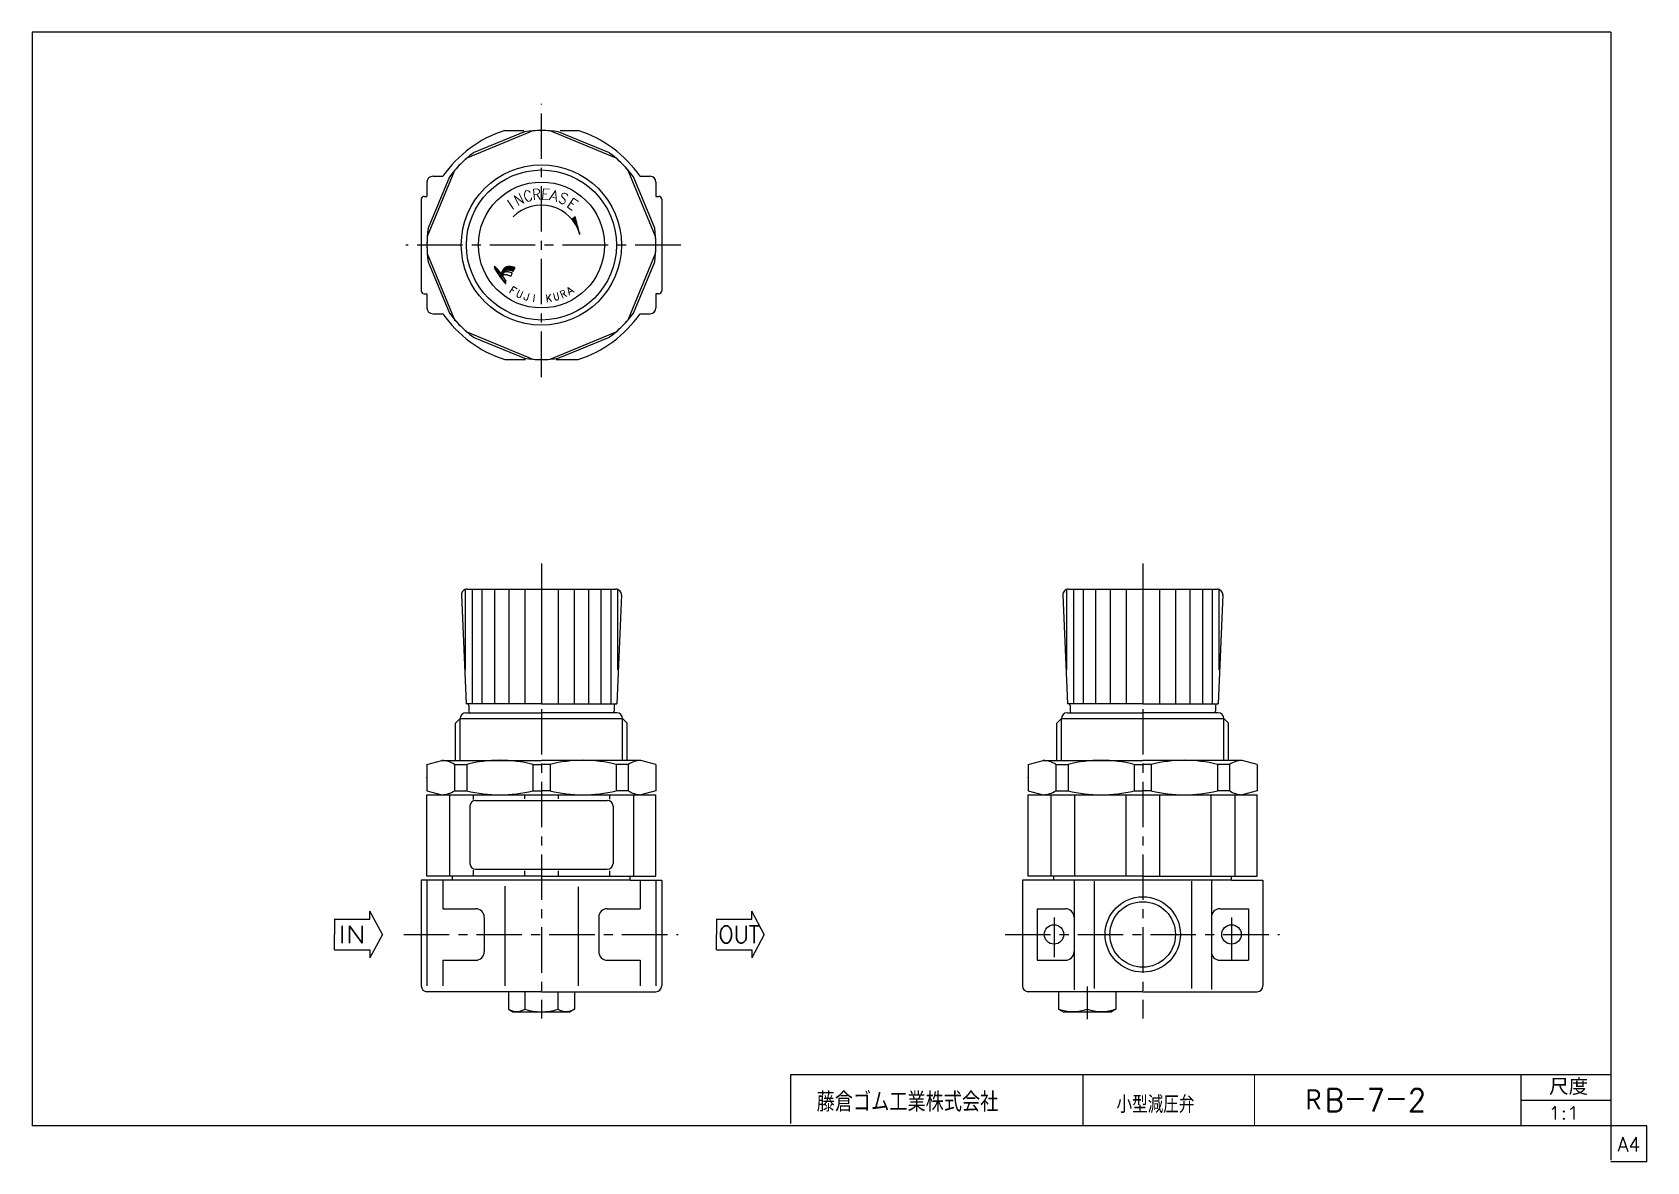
# Model space of a CAD drawing. Header units: millimetres. Extents: x -138 to 144, y -103 to 94.
import ezdxf
from ezdxf.enums import TextEntityAlignment as Align

# ---------------------------------------------------------------- set-up
doc = ezdxf.new("R2010")
doc.units = ezdxf.units.MM
doc.header["$LTSCALE"] = 0.25
doc.header["$PDSIZE"] = 1
doc.linetypes.add('CENTER', pattern=[50.8, 31.75, -6.35, 6.35, -6.35])
doc.layers.add('Layer0014', color=7, linetype='Continuous')
doc.layers.add('Layer0016', color=7, linetype='Continuous')
doc.styles.add('FdaStyle0', font='txt.shx', dxfattribs={"width": 0.8, "bigfont": 'bigfont'})

msp = doc.modelspace()

# ---------------------------------------------------------------- texts
at = {"color": 4, "style": 'FdaStyle0', "width": 0.8}
for s, height, rotation, p, p2 in [('N', 1.87, 25, (-53.63, 63.68), (-52.27, 64.32)), ('C', 1.87, 15, (-52.27, 64.34), (-50.82, 64.73)), ('R', 1.87, 5, (-50.93, 64.72), (-49.43, 64.85)), ('E', 1.87, -5, (-49.54, 64.87), (-48.05, 64.73)), ('A', 1.87, -15, (-48.15, 64.77), (-46.71, 64.38)), ('S', 1.87, -25, (-46.66, 64.47), (-45.3, 63.84)), ('E', 1.87, -35, (-45.14, 63.69), (-43.91, 62.83)), ('I', 1.87, 35, (-54.92, 62.73), (-53.69, 63.59)), ('F', 1.3, -32, (-55.18, 48.66), (-54.29, 48.1)), ('U', 1.3, -24, (-53.98, 47.94), (-53.02, 47.51)), ('J', 1.3, -16, (-52.69, 47.39), (-51.68, 47.1)), ('I', 1.3, -8, (-51.33, 47.03), (-50.3, 46.88)), ('K', 1.3, 8, (-48.54, 46.88), (-47.51, 47.03)), ('U', 1.3, 16, (-47.16, 47.1), (-46.16, 47.39)), ('R', 1.3, 24, (-45.82, 47.51), (-44.87, 47.94)), ('A', 1.3, 32, (-44.55, 48.1), (-43.67, 48.66))]:
    msp.add_text(s, height=height, rotation=rotation, dxfattribs=at).set_placement(p, p2, align=Align.FIT)
at = {"color": 4, "style": 'FdaStyle0'}
for s, height, width, p, p2 in [('IN', 3, 0.8, (-84.88, -65.03), (-80.08, -65.03)), ('OUT', 3, 0.8, (-18.48, -65.03), (-11.28, -65.03)), ('尺度', 2.85, 0.995614, (126.6, -91.56), (133.41, -91.56)), ('藤倉ゴム工業株式会社', 3.375, 0.783333, (-1.35, -94.46), (30.38, -94.46)), ('小型減圧弁', 3, 0.755952, (51.03, -94.72), (64.64, -94.72)), ('1:1', 2.25, 0.8, (126.47, -95.85), (131.87, -95.85))]:
    msp.add_text(s, height=height, dxfattribs=dict(at, width=width)).set_placement(p, p2, align=Align.FIT)
at = {"color": 7, "style": 'FdaStyle0', "width": 0.8}
msp.add_text('A4', height=2.5, dxfattribs=at).set_placement((138.53, -101.43), (142.53, -101.43), align=Align.FIT)
at = {"layer": 'Layer0014', "color": 4, "style": 'FdaStyle0', "width": 0.764085}
msp.add_text('ＲB－7－2', height=4, dxfattribs=at).set_placement((83.38, -94.47), (105.08, -94.47), align=Align.FIT)

# ---------------------------------------------------------------- blocks, each defined once
blk = doc.blocks.new('DC_GROUP_RB-7-2_2')
at = {"color": 3, "linetype": 'Continuous', "lineweight": 25}
blk.add_line((-54.47, 53.03), (-54.56, 53.05), dxfattribs=at)
for centre, radius, start, end in [((-54.22, 51.33), 2.25, 154.1596, 156.5211), ((-52.06, 50.19), 4.7, 151.9983, 153.0993), ((-53.47, 51.02), 3.06, 151.7036, 153.3939), ((-54.99, 51.8), 1.35, 146.3137, 150.2603), ((-52.39, 50.16), 4.43, 145.7977, 147.2876), ((-55.7, 52.41), 0.428, 137.9478, 145.4483), ((-51.6, 49.04), 5.74, 139.6104, 140.4429), ((-55.31, 52.19), 0.863, 133.8815, 139.3431), ((-55.51, 52.4), 0.579, 126.6419, 133.6018), ((-62.24, 61.72), 10.92, 305.802, 306.198), ((-55.12, 52.05), 1.09, 123.5906, 128.4094), ((-55.33, 52.32), 0.747, 113.6113, 121.5603), ((-55.09, 51.83), 1.29, 109.8131, 114.4884), ((-55.11, 51.86), 1.26, 105.6944, 109.3068), ((-55.32, 52.61), 0.485, 101.7235, 106.5255), ((-55.08, 51.58), 1.54, 99.1241, 102.6775), ((-55.12, 51.75), 1.36, 93.8559, 98.561), ((-55.11, 51.77), 1.35, 90.2765, 94.1452), ((-55.13, 51.36), 1.75, 87.3084, 89.7512), ((-55.41, 43.48), 9.64, 87.3301, 87.8618), ((-55.01, 51.95), 1.16, 84.1175, 87.6106), ((-55.43, 48.5), 4.64, 82.4113, 83.3245), ((-55.55, 46.89), 6.25, 82.4618, 83.2741), ((-54.93, 51.64), 1.46, 78.7109, 82.0424), ((-55.82, 47.26), 5.93, 77.6612, 78.5158), ((-55.33, 48.96), 4.16, 76.5305, 78.1041), ((-56.14, 45.62), 7.61, 75.3044, 76.4448), ((-55.5, 48.08), 5.06, 74.0939, 75.2655)]:
    blk.add_arc(centre, radius, start, end, dxfattribs=at)
blk = doc.blocks.new('DC_GROUP_RB-7-2_3')
at = {"color": 3, "linetype": 'Continuous', "lineweight": 25}
blk.add_line((-56.35, 52.1), (-56.44, 51.91), dxfattribs=at)
for centre, radius, start, end in [((-50.98, 49.24), 6.08, 155.7385, 157.3306), ((-49, 48.26), 8.29, 153.8872, 155.2023), ((-35.33, 41.89), 23.37, 153.7299, 154.0739)]:
    blk.add_arc(centre, radius, start, end, dxfattribs=at)
blk = doc.blocks.new('DC_GROUP_RB-7-2_4')
at = {"color": 3, "linetype": 'Continuous', "lineweight": 25}
for centre, radius, start, end in [((-49.61, 47.93), 7.73, 150.2166, 151.9818), ((-53.99, 50.47), 2.66, 143.5786, 150.7996), ((-54.43, 50.73), 2.15, 134.1532, 142.386), ((-55.61, 51.97), 0.451, 115.6669, 136.3331), ((-55.21, 51.3), 1.23, 106.453, 118.6432), ((-55.34, 51.56), 0.935, 87.9667, 103.3335), ((-55.3, 50.78), 1.71, 82.9246, 90.3904), ((-55.74, 47.67), 4.86, 78.9614, 82.3102), ((-55.44, 49.01), 3.48, 76.1085, 79.5651), ((-56.71, 44.14), 8.51, 74.2397, 75.6821)]:
    blk.add_arc(centre, radius, start, end, dxfattribs=at)
blk = doc.blocks.new('DC_GROUP_RB-7-2_5')
at = {"color": 3, "linetype": 'Continuous', "lineweight": 25}
for centre, radius, start, end in [((-54.38, 52.39), 0.0529, 252.8981, 295.1278), ((-54.64, 52.77), 0.514, 303.2931, 308.7069), ((-54.33, 52.4), 0.0276, 285.4206, 1.2643), ((-84.96, 66.03), 33.56, 336.0229, 336.3317), ((-30.49, 41.91), 26.01, 155.4396, 155.8221), ((-46.29, 49.25), 8.6, 155.419, 156.1641), ((-54.17, 52.81), 0.143, 52.5201, 66.2857), ((-54.74, 53.15), 0.712, 332.7063, 339.2217), ((-54.1, 52.91), 0.0258, 332.3209, 49.311)]:
    blk.add_arc(centre, radius, start, end, dxfattribs=at)
blk = doc.blocks.new('DC_GROUP_RB-7-2_6')
at = {"color": 3, "linetype": 'Continuous', "lineweight": 25}
for centre, radius, start, end in [((-55.44, 51.13), 1.06, 101.4115, 111.7469), ((-55.48, 50.91), 1.26, 88.7756, 97.5488), ((-55.39, 50.63), 1.55, 84.5826, 92.4321), ((-55.56, 49.97), 2.22, 75.5586, 81.7984), ((-60.4, 28.63), 24.11, 76.5307, 77.0586), ((-59.01, 35.01), 17.58, 75.2581, 76.0873)]:
    blk.add_arc(centre, radius, start, end, dxfattribs=at)
blk = doc.blocks.new('DC_GROUP_RB-7-2_7')
at = {"color": 3, "linetype": 'Continuous', "lineweight": 25}
for centre, radius, start, end in [((-51.57, 48.46), 5.74, 146.4952, 148.654), ((-54.92, 50.66), 1.73, 140.1478, 146.2166), ((-54.97, 50.71), 1.66, 133.9103, 140.1366), ((-55.35, 51.11), 1.11, 124.9045, 134.3384), ((-55.13, 50.73), 1.55, 116.7491, 123.3108)]:
    blk.add_arc(centre, radius, start, end, dxfattribs=at)
blk = doc.blocks.new('DC_GROUP_RB-7-2_8')
at = {"color": 3, "linetype": 'Continuous', "lineweight": 25}
for centre, radius, start, end in [((-55.68, 50.86), 0.882, 125.0997, 135.311), ((-55.86, 51.07), 0.609, 106.7194, 123.1077), ((-55.78, 50.8), 0.889, 95.0209, 106.77), ((-55.78, 50.9), 0.792, 83.4318, 94.9938), ((-55.87, 50.08), 1.62, 77.2777, 83.6899), ((-56.61, 46.97), 4.81, 74.4539, 76.9118), ((-57.38, 43.74), 8.13, 73.7332, 75.3101), ((-71.24, 0.03), 53.99, 72.4107, 72.6038), ((-54.23, 53.89), 2.5, 253.7235, 257.0779)]:
    blk.add_arc(centre, radius, start, end, dxfattribs=at)
blk = doc.blocks.new('DC_GROUP_RB-7-2_9')
at = {"color": 3, "linetype": 'Continuous', "lineweight": 25}
for centre, radius, start, end in [((-54.79, 51.53), 0.073, 272.1073, 297.0668), ((-54.82, 51.55), 0.109, 305.6302, 324.6945)]:
    blk.add_arc(centre, radius, start, end, dxfattribs=at)
blk = doc.blocks.new('DC_GROUP_RB-7-2_10')
at = {"color": 3, "linetype": 'Continuous', "lineweight": 25}
for centre, radius, start, end in [((-54.55, 51.97), 0.0381, 38.3896, 74.0601), ((-54.57, 51.98), 0.0481, 350.6874, 21.1754)]:
    blk.add_arc(centre, radius, start, end, dxfattribs=at)
blk = doc.blocks.new('DC_GROUP_RB-7-2_11')
at = {"color": 3, "linetype": 'Continuous', "lineweight": 25}
for centre, radius, start, end in [((-77.18, 36.82), 25.61, 33.693, 34.9555), ((-71.78, 40.6), 19.02, 31.6958, 33.2354)]:
    blk.add_arc(centre, radius, start, end, dxfattribs=at)
blk = doc.blocks.new('DC_GROUP_RB-7-2_12')
at = {"color": 3, "linetype": 'Continuous', "lineweight": 25}
for centre, radius, start, end in [((-73.1, 39.24), 20.82, 34.3135, 35.9326), ((-67.46, 43.27), 13.89, 31.5928, 33.7135)]:
    blk.add_arc(centre, radius, start, end, dxfattribs=at)
blk = doc.blocks.new('DC_GROUP_RB-7-2_13')
at = {"color": 3, "linetype": 'Continuous', "lineweight": 25}
for centre, radius, start, end in [((-55.66, 50.61), 0.0743, 291.388, 320.612), ((-55.65, 50.59), 0.056, 336.9074, 12.2453)]:
    blk.add_arc(centre, radius, start, end, dxfattribs=at)
blk = doc.blocks.new('DC_GROUP_RB-7-2_14')
at = {"color": 3, "linetype": 'Continuous', "lineweight": 25}
for centre, radius, start, end in [((-55.66, 50.14), 0.0169, 260.8193, 351.1807), ((-55.94, 50.18), 0.303, 352.0672, 4.6376)]:
    blk.add_arc(centre, radius, start, end, dxfattribs=at)
blk = doc.blocks.new('DC_GROUP_RB-7-2_15')
at = {"color": 3, "linetype": 'Continuous', "lineweight": 25}
for centre, radius, start, end in [((-56.52, 52.58), 0.67, 192.2371, 200.6896), ((-55.73, 52.9), 1.52, 201.5019, 208.2552), ((-51.54, 55.12), 6.26, 208.0826, 210.419), ((-52.91, 54.28), 4.66, 210.0026, 213.4797), ((-40.08, 62.72), 20.01, 213.3592, 214.7519), ((-48.73, 56.68), 9.46, 214.6023, 216.9552), ((-44.72, 59.83), 14.56, 217.3477, 218.6891), ((-45.86, 58.72), 12.98, 218.0128, 219.9295), ((-54.23, 51.73), 2.07, 220.2779, 227.3133)]:
    blk.add_arc(centre, radius, start, end, dxfattribs=at)
blk = doc.blocks.new('DC_GROUP_RB-7-2_16')
at = {"color": 3, "linetype": 'Continuous', "lineweight": 25}
for centre, radius, start, end in [((-58.31, 50.86), 1.99, 46.4098, 53.1264), ((-59.05, 50.17), 3.01, 39.4447, 45.1725), ((-63.39, 46.58), 8.63, 37.5621, 39.5655)]:
    blk.add_arc(centre, radius, start, end, dxfattribs=at)
blk = doc.blocks.new('DC_GROUP_RB-7-2_17')
at = {"color": 3, "linetype": 'Continuous', "lineweight": 25}
for centre, radius, start, end in [((-57.13, 52.44), 0.0485, 137.1831, 190.911), ((-57.17, 52.39), 0.0872, 48.1818, 84.101)]:
    blk.add_arc(centre, radius, start, end, dxfattribs=at)
blk = doc.blocks.new('DC_GROUP_RB-7-2_18')
at = {"color": 3, "linetype": 'Continuous', "lineweight": 25}
for centre, radius, start, end in [((-56.55, 51.89), 0.0442, 283.2865, 322.9887), ((-56.72, 51.99), 0.237, 328.3091, 341.1705)]:
    blk.add_arc(centre, radius, start, end, dxfattribs=at)
blk = doc.blocks.new('DC_GROUP_RB-7-2_19')
at = {"color": 3, "linetype": 'Continuous', "lineweight": 25}
for centre, radius, start, end in [((-58.59, 51.72), 1.72, 47.4334, 54.4999), ((-60.6, 49.6), 4.64, 42.8097, 46.8039), ((-62.76, 47.61), 7.58, 40.4704, 42.783), ((-65.83, 44.82), 11.72, 39.1649, 41.0993), ((-65.21, 45.47), 10.84, 36.4519, 38.5629)]:
    blk.add_arc(centre, radius, start, end, dxfattribs=at)
blk = doc.blocks.new('DC_GROUP_RB-7-2_20')
at = {"color": 3, "linetype": 'Continuous', "lineweight": 25}
for centre, radius, start, end in [((-57.54, 53.02), 0.127, 138.8509, 166.2792), ((-57.59, 53.04), 0.0836, 86.8462, 123.2548)]:
    blk.add_arc(centre, radius, start, end, dxfattribs=at)
blk = doc.blocks.new('DC_GROUP_RB-7-2_21')
at = {"color": 3, "linetype": 'Continuous', "lineweight": 25}
for centre, radius, start, end in [((-56.38, 53.36), 1.32, 193.3258, 201.5156), ((-55.45, 53.79), 2.34, 202.9342, 210.0439), ((-48.36, 57.8), 10.49, 209.6145, 211.8441), ((-44.42, 60.18), 15.1, 211.6163, 213.1514), ((-26.33, 72.09), 36.76, 213.2841, 213.9605)]:
    blk.add_arc(centre, radius, start, end, dxfattribs=at)
blk = doc.blocks.new('DC_GROUP_RB-7-2_22')
at = {"color": 3, "linetype": 'Continuous', "lineweight": 25}
for centre, radius, start, end in [((-17.81, 80.07), 48.32, 216.1662, 216.4812), ((-33.79, 68.28), 28.45, 216.5121, 217.1406), ((10.19, 101.75), 83.72, 217.2285, 217.4483), ((-49.42, 56.01), 8.58, 217.0043, 218.598), ((-49.88, 55.74), 8.06, 219.1584, 220.9647), ((-50.11, 55.46), 7.7, 220.5305, 222.5038), ((-53.43, 52.46), 3.22, 223.039, 226.3838)]:
    blk.add_arc(centre, radius, start, end, dxfattribs=at)
blk = doc.blocks.new('DC_GROUP_RB-7-2_23')
at = {"layer": 'Layer0016', "color": 4, "linetype": 'Continuous', "lineweight": 25}
for p, q in [((-56.6, 51.57), (-56.44, 51.55)), ((-56.59, 51.6), (-56.42, 51.58)), ((-56.58, 51.53), (-56.46, 51.51)), ((-56.57, 51.64), (-56.4, 51.61)), ((-56.56, 51.67), (-56.39, 51.64)), ((-56.55, 51.49), (-56.47, 51.48)), ((-56.54, 51.7), (-56.37, 51.68)), ((-56.53, 51.74), (-56.35, 51.71)), ((-56.52, 51.45), (-56.51, 51.45)), ((-56.51, 51.77), (-56.33, 51.74)), ((-56.5, 51.8), (-56.31, 51.77)), ((-56.48, 51.84), (-56.29, 51.81)), ((-56.46, 51.87), (-56.28, 51.84)), ((-56.45, 51.9), (-56.26, 51.87)), ((-56.43, 51.94), (-56.24, 51.9)), ((-56.42, 51.97), (-56.21, 51.94)), ((-56.4, 52), (-56.19, 51.97)), ((-56.39, 52.03), (-56.17, 52)), ((-56.37, 52.07), (-56.15, 52.03)), ((-56.35, 52.1), (-56.12, 52.06)), ((-56.34, 52.13), (-56.1, 52.09)), ((-56.32, 52.17), (-56.07, 52.13)), ((-56.31, 52.2), (-56.05, 52.16)), ((-56.29, 52.23), (-56.02, 52.19)), ((-56.27, 52.26), (-55.99, 52.22)), ((-56.26, 52.3), (-55.96, 52.25)), ((-56.24, 52.33), (-55.93, 52.28)), ((-56.23, 52.36), (-55.9, 52.31)), ((-56.21, 52.4), (-55.86, 52.34)), ((-56.19, 52.43), (-55.81, 52.37)), ((-56.17, 52.46), (-55.76, 52.4)), ((-56.16, 52.49), (-55.7, 52.42)), ((-56.14, 52.53), (-55.64, 52.45)), ((-56.12, 52.56), (-55.57, 52.47)), ((-56.09, 52.59), (-55.46, 52.49)), ((-56.07, 52.62), (-55.28, 52.5)), ((-56.05, 52.65), (-54.31, 52.38)), ((-56.03, 52.69), (-54.29, 52.41)), ((-56, 52.72), (-54.28, 52.44)), ((-55.97, 52.75), (-54.26, 52.48)), ((-55.95, 52.78), (-54.25, 52.51)), ((-55.92, 52.81), (-54.23, 52.54)), ((-55.88, 52.84), (-54.22, 52.58)), ((-55.85, 52.87), (-54.2, 52.61)), ((-55.81, 52.9), (-54.19, 52.64)), ((-55.77, 52.93), (-54.17, 52.68)), ((-55.73, 52.96), (-54.16, 52.71)), ((-55.68, 52.99), (-54.14, 52.74)), ((-55.62, 53.01), (-54.13, 52.77)), ((-55.56, 53.04), (-54.11, 52.81)), ((-55.49, 53.06), (-54.1, 52.84)), ((-55.41, 53.08), (-54.08, 52.87)), ((-55.31, 53.1), (-54.07, 52.91)), ((-55.16, 53.12), (-54.14, 52.95)), ((-54.82, 53.1), (-54.6, 53.06)), ((-54.56, 52.38), (-54.35, 52.35))]:
    blk.add_line(p, q, dxfattribs=at)
blk = doc.blocks.new('DC_GROUP_RB-7-2_24')
at = {"layer": 'Layer0016', "color": 4, "linetype": 'Continuous', "lineweight": 25}
for p, q in [((-56.23, 51.47), (-56.16, 51.46)), ((-56.23, 51.43), (-56.13, 51.42)), ((-56.2, 51.39), (-56.11, 51.38)), ((-56.17, 51.35), (-56.08, 51.34)), ((-56.14, 51.31), (-56.05, 51.3)), ((-56.11, 51.27), (-56.02, 51.26)), ((-56.09, 51.23), (-56, 51.22)), ((-56.06, 51.19), (-55.97, 51.18)), ((-56.03, 51.15), (-55.94, 51.14)), ((-56, 51.11), (-55.92, 51.1)), ((-55.97, 51.07), (-55.89, 51.06)), ((-55.95, 51.03), (-55.86, 51.02)), ((-55.92, 51), (-55.84, 50.98)), ((-55.89, 50.96), (-55.81, 50.94)), ((-55.87, 50.92), (-55.79, 50.9)), ((-55.84, 50.88), (-55.76, 50.86)), ((-55.81, 50.84), (-55.74, 50.82)), ((-55.79, 50.8), (-55.71, 50.79)), ((-55.76, 50.76), (-55.69, 50.75)), ((-55.74, 50.72), (-55.66, 50.71)), ((-55.71, 50.68), (-55.64, 50.67)), ((-55.69, 50.64), (-55.61, 50.63)), ((-55.66, 50.6), (-55.59, 50.59)), ((-55.64, 50.56), (-55.61, 50.56))]:
    blk.add_line(p, q, dxfattribs=at)
blk = doc.blocks.new('DC_GROUP_RB-7-2_25')
at = {"layer": 'Layer0016', "color": 4, "linetype": 'Continuous', "lineweight": 25}
for p, q in [((-57.66, 53.07), (-57.49, 53.04)), ((-57.66, 53.04), (-57.44, 53)), ((-57.65, 53), (-57.39, 52.96)), ((-57.64, 53.1), (-57.55, 53.09)), ((-57.64, 52.96), (-57.35, 52.92)), ((-57.63, 52.92), (-57.31, 52.87)), ((-57.62, 52.89), (-57.27, 52.83)), ((-57.6, 52.85), (-57.23, 52.79)), ((-57.58, 52.81), (-57.19, 52.75)), ((-57.57, 52.77), (-57.15, 52.71)), ((-57.55, 52.73), (-57.11, 52.67)), ((-57.53, 52.7), (-57.08, 52.62)), ((-57.51, 52.66), (-57.04, 52.58)), ((-57.48, 52.62), (-57.01, 52.54)), ((-57.46, 52.58), (-56.97, 52.5)), ((-57.44, 52.54), (-56.93, 52.46)), ((-57.42, 52.5), (-57.17, 52.46)), ((-57.39, 52.46), (-57.17, 52.43)), ((-57.37, 52.42), (-57.16, 52.39)), ((-57.35, 52.38), (-57.15, 52.35)), ((-57.32, 52.34), (-57.14, 52.31)), ((-57.3, 52.31), (-57.12, 52.28)), ((-57.28, 52.27), (-57.1, 52.24)), ((-57.25, 52.23), (-57.08, 52.2)), ((-57.23, 52.19), (-57.06, 52.16)), ((-57.2, 52.15), (-57.04, 52.12)), ((-57.18, 52.11), (-57.02, 52.08)), ((-57.15, 52.07), (-57, 52.04)), ((-57.13, 52.03), (-56.98, 52.01)), ((-57.11, 52.45), (-56.9, 52.42)), ((-57.1, 51.99), (-56.95, 51.97)), ((-57.08, 51.95), (-56.93, 51.93)), ((-57.05, 52.41), (-56.86, 52.38)), ((-57.05, 51.91), (-56.91, 51.89)), ((-57.02, 51.87), (-56.88, 51.85)), ((-57, 52.36), (-56.83, 52.34)), ((-57, 51.83), (-56.86, 51.81)), ((-56.97, 51.79), (-56.83, 51.77)), ((-56.95, 52.32), (-56.8, 52.3)), ((-56.95, 51.75), (-56.81, 51.73)), ((-56.92, 51.71), (-56.78, 51.69)), ((-56.91, 52.28), (-56.76, 52.26)), ((-56.89, 51.67), (-56.76, 51.65)), ((-56.87, 52.24), (-56.73, 52.21)), ((-56.87, 51.63), (-56.73, 51.61)), ((-56.84, 51.59), (-56.7, 51.57)), ((-56.83, 52.2), (-56.7, 52.17)), ((-56.81, 51.55), (-56.68, 51.53)), ((-56.79, 52.15), (-56.67, 52.13)), ((-56.78, 51.51), (-56.65, 51.49)), ((-56.76, 52.11), (-56.63, 52.09)), ((-56.75, 51.47), (-56.62, 51.45)), ((-56.72, 52.07), (-56.6, 52.05)), ((-56.72, 51.43), (-56.6, 51.41)), ((-56.7, 51.39), (-56.57, 51.37)), ((-56.69, 52.03), (-56.57, 52.01)), ((-56.67, 51.35), (-56.54, 51.33)), ((-56.66, 51.99), (-56.54, 51.97)), ((-56.64, 51.31), (-56.51, 51.29)), ((-56.63, 51.95), (-56.51, 51.93)), ((-56.61, 51.27), (-56.49, 51.25)), ((-56.59, 51.91), (-56.5, 51.9)), ((-56.58, 51.23), (-56.46, 51.21)), ((-56.56, 51.87), (-56.52, 51.86)), ((-56.55, 51.19), (-56.43, 51.17)), ((-56.52, 51.15), (-56.4, 51.13)), ((-56.49, 51.11), (-56.37, 51.09)), ((-56.45, 51.07), (-56.34, 51.05)), ((-56.42, 51.03), (-56.31, 51.01)), ((-56.39, 50.99), (-56.28, 50.97)), ((-56.36, 50.95), (-56.25, 50.93)), ((-56.33, 50.91), (-56.22, 50.89)), ((-56.3, 50.87), (-56.19, 50.85)), ((-56.27, 50.83), (-56.16, 50.81)), ((-56.24, 50.79), (-56.12, 50.77)), ((-56.21, 50.75), (-56.09, 50.73)), ((-56.18, 50.71), (-56.06, 50.69)), ((-56.15, 50.67), (-56.03, 50.65)), ((-56.11, 50.63), (-56, 50.61)), ((-56.08, 50.59), (-55.96, 50.57)), ((-56.04, 50.55), (-55.93, 50.53)), ((-56.01, 50.51), (-55.9, 50.49)), ((-55.97, 50.47), (-55.86, 50.45)), ((-55.94, 50.42), (-55.83, 50.41)), ((-55.9, 50.38), (-55.79, 50.37)), ((-55.87, 50.34), (-55.76, 50.32)), ((-55.83, 50.3), (-55.72, 50.28)), ((-55.79, 50.26), (-55.68, 50.24)), ((-55.75, 50.22), (-55.64, 50.2)), ((-55.71, 50.18), (-55.64, 50.16)), ((-55.67, 50.13), (-55.64, 50.13))]:
    blk.add_line(p, q, dxfattribs=at)
blk = doc.blocks.new('DC_GROUP_RB-7-2_1')
at = {"color": 3, "linetype": 'Continuous', "lineweight": 25}
for p, q in [((-56.59, 51.58), (-56.6, 51.57)), ((-56.6, 51.57), (-56.51, 51.45)), ((-56.51, 51.45), (-56.48, 51.48)), ((-56.47, 51.44), (-56.49, 51.41)), ((-56.49, 51.41), (-56.43, 51.33)), ((-56.43, 51.56), (-56.48, 51.48)), ((-56.43, 51.33), (-56.41, 51.36)), ((-56.31, 51.48), (-56.41, 51.36)), ((-56.19, 51.5), (-56.24, 51.46)), ((-54.73, 51.49), (-54.52, 51.97))]:
    blk.add_line(p, q, dxfattribs=at)
at = {"linetype": 'Continuous'}
for name in ['DC_GROUP_RB-7-2_20', 'DC_GROUP_RB-7-2_21', 'DC_GROUP_RB-7-2_19', 'DC_GROUP_RB-7-2_17', 'DC_GROUP_RB-7-2_15', 'DC_GROUP_RB-7-2_16', 'DC_GROUP_RB-7-2_22', 'DC_GROUP_RB-7-2_3', 'DC_GROUP_RB-7-2_18', 'DC_GROUP_RB-7-2_7', 'DC_GROUP_RB-7-2_4', 'DC_GROUP_RB-7-2_8', 'DC_GROUP_RB-7-2_2', 'DC_GROUP_RB-7-2_12', 'DC_GROUP_RB-7-2_11', 'DC_GROUP_RB-7-2_6', 'DC_GROUP_RB-7-2_9', 'DC_GROUP_RB-7-2_10', 'DC_GROUP_RB-7-2_5', 'DC_GROUP_RB-7-2_14', 'DC_GROUP_RB-7-2_13']:
    blk.add_blockref(name, (0, 0), dxfattribs=at)
at = {"layer": 'Layer0016', "linetype": 'Continuous'}
for name in ['DC_GROUP_RB-7-2_25', 'DC_GROUP_RB-7-2_23', 'DC_GROUP_RB-7-2_24']:
    blk.add_blockref(name, (0, 0), dxfattribs=at)

# ---------------------------------------------------------------- linework, layer by layer
at = {"color": 5, "linetype": 'Continuous', "lineweight": 25}
for p, q in [((137.39, 94.03), (-138.36, 94.03)), ((-138.36, 94.03), (-138.36, -96.97)), ((137.39, 94.03), (137.39, -102.97)), ((137.39, -96.97), (-138.36, -96.97)), ((143.64, -96.97), (137.39, -96.97)), ((143.64, -103.22), (143.64, -96.97)), ((143.64, -103.22), (137.39, -103.22))]:
    msp.add_line(p, q, dxfattribs=at)
at = {"color": 4, "linetype": 'CENTER', "lineweight": 25}
for p, q in [((-49.42, 33.82), (-49.42, 81.53)), ((-25.09, 56.88), (-73.12, 56.88)), ((-49.42, 1.23), (-49.42, -78.19)), ((55.61, 1.23), (55.61, -78.19)), ((40.11, -60.56), (40.11, -67.51)), ((71.11, -60.56), (71.11, -67.9)), ((-73.46, -63.53), (-25.53, -63.53)), ((31.57, -63.53), (79.5, -63.53)), ((45.91, -72.63), (45.91, -78.34))]:
    msp.add_line(p, q, dxfattribs=at)
at = {"color": 4, "linetype": 'Continuous', "lineweight": 25}
for p, q in [((-50.92, 76.82), (-62.46, 72.04)), ((-52.36, 76.66), (-61.33, 72.95)), ((-55.83, 76.88), (-52.51, 76.88)), ((-36.38, 72.04), (-47.92, 76.82)), ((-37.51, 72.95), (-46.49, 76.66)), ((-46.17, 76.88), (-43.02, 76.88)), ((-69.42, 67.88), (-69.42, 65.38)), ((-64.59, 69.92), (-69.37, 58.38)), ((-65.49, 68.79), (-69.21, 59.82)), ((-68.42, 68.88), (-66.66, 68.88)), ((-29.48, 58.38), (-34.26, 69.92)), ((-29.64, 59.82), (-33.36, 68.79)), ((-32.19, 68.88), (-30.42, 68.88)), ((-29.42, 67.88), (-29.42, 65.38)), ((-70.42, 64.88), (-70.42, 48.88)), ((-69.92, 65.38), (-69.42, 65.38)), ((-29.42, 65.38), (-28.92, 65.38)), ((-28.42, 64.88), (-28.42, 48.88)), ((-43.53, 61.82), (-44.09, 61.36)), ((-43.53, 61.82), (-44.05, 61.31)), ((-43.49, 61.66), (-43.95, 61.2)), ((-43.45, 61.49), (-43.86, 61.08)), ((-43.4, 61.33), (-43.78, 60.96)), ((-43.36, 61.17), (-43.69, 60.84)), ((-43.32, 61), (-43.61, 60.71)), ((-42.69, 58.68), (-43.53, 61.82)), ((-43.27, 60.84), (-43.52, 60.59)), ((-43.23, 60.68), (-43.45, 60.46)), ((-43.18, 60.51), (-43.37, 60.33)), ((-43.14, 60.35), (-43.3, 60.19)), ((-43.1, 60.19), (-43.22, 60.06)), ((-43.05, 60.02), (-43.15, 59.92)), ((-43.01, 59.86), (-43.09, 59.78)), ((-42.96, 59.69), (-43.02, 59.64)), ((-42.92, 59.53), (-42.96, 59.49)), ((-42.88, 59.37), (-42.91, 59.34)), ((-42.83, 59.2), (-42.85, 59.19)), ((-42.79, 59.04), (-42.8, 59.03)), ((-42.75, 58.88), (-42.76, 58.86)), ((-69.37, 55.38), (-64.59, 43.84)), ((-69.21, 53.94), (-65.49, 44.97)), ((-34.26, 43.84), (-29.48, 55.38)), ((-33.36, 44.97), (-29.64, 53.94)), ((-69.92, 48.38), (-69.42, 48.38)), ((-69.42, 48.38), (-69.42, 45.88)), ((-28.92, 48.38), (-29.42, 48.38)), ((-29.42, 48.38), (-29.42, 45.88)), ((-68.42, 44.88), (-66.66, 44.88)), ((-32.19, 44.88), (-30.42, 44.88)), ((-62.46, 41.72), (-50.92, 36.94)), ((-61.33, 40.81), (-52.36, 37.1)), ((-47.92, 36.94), (-36.38, 41.72)), ((-46.49, 37.1), (-37.51, 40.81)), ((-55.83, 36.88), (-52.22, 36.88)), ((-46.87, 36.88), (-43.02, 36.88)), ((-63.4, -4.23), (-62.58, -23.23)), ((-62.74, -3.29), (-62.74, -17.3)), ((-62.4, -3.23), (-36.45, -3.23)), ((-61.55, -3.23), (-61.55, -23.23)), ((-59.83, -3.23), (-59.83, -23.23)), ((-57.65, -3.23), (-57.65, -23.23)), ((-55.12, -3.23), (-55.12, -23.23)), ((-52.33, -3.23), (-52.33, -23.23)), ((-49.42, -3.23), (-49.42, -23.23)), ((-46.51, -3.23), (-46.51, -23.23)), ((-43.73, -3.23), (-43.73, -23.23)), ((-41.19, -3.23), (-41.19, -23.23)), ((-39.02, -3.23), (-39.02, -23.23)), ((-37.3, -3.23), (-37.3, -23.23)), ((-35.45, -4.23), (-36.26, -23.23)), ((-36.11, -3.29), (-36.11, -17.3)), ((41.64, -4.23), (42.45, -23.23)), ((42.3, -3.29), (42.3, -17.3)), ((42.64, -3.23), (68.59, -3.23)), ((43.49, -3.23), (43.49, -23.23)), ((45.21, -3.23), (45.21, -23.23)), ((47.38, -3.23), (47.38, -23.23)), ((49.92, -3.23), (49.92, -23.23)), ((52.7, -3.23), (52.7, -23.23)), ((55.61, -3.23), (55.61, -23.23)), ((58.52, -3.23), (58.52, -23.23)), ((61.31, -3.23), (61.31, -23.23)), ((63.84, -3.23), (63.84, -23.23)), ((66.02, -3.23), (66.02, -23.23)), ((67.74, -3.23), (67.74, -23.23)), ((69.59, -4.23), (68.77, -23.23)), ((68.93, -3.29), (68.93, -17.3)), ((-62.61, -24.83), (-49.42, -24.83)), ((-49.42, -23.23), (-62.58, -23.23)), ((-62.12, -23.53), (-62.12, -24.53)), ((-61.82, -24.83), (-49.42, -24.83)), ((-49.42, -23.23), (-36.26, -23.23)), ((-37.02, -24.83), (-49.42, -24.83)), ((-36.24, -24.83), (-49.42, -24.83)), ((-36.72, -23.53), (-36.72, -24.53)), ((42.42, -24.83), (55.61, -24.83)), ((55.61, -23.23), (42.45, -23.23)), ((42.91, -23.53), (42.91, -24.53)), ((43.21, -24.83), (55.61, -24.83)), ((55.61, -23.23), (68.77, -23.23)), ((68.01, -24.83), (55.61, -24.83)), ((68.8, -24.83), (55.61, -24.83)), ((68.31, -23.53), (68.31, -24.53)), ((-63.61, -25.83), (-64.42, -26.65)), ((-64.42, -33.13), (-64.42, -26.65)), ((-63.61, -33.13), (-63.61, -25.83)), ((-63.61, -25.83), (-35.24, -25.83)), ((-35.24, -33.13), (-35.24, -25.83)), ((-35.24, -25.83), (-34.42, -26.65)), ((-34.42, -33.13), (-34.42, -26.65)), ((41.42, -25.83), (40.61, -26.65)), ((40.61, -33.13), (40.61, -26.65)), ((41.42, -33.13), (41.42, -25.83)), ((41.42, -25.83), (69.8, -25.83)), ((69.8, -33.13), (69.8, -25.83)), ((69.8, -25.83), (70.61, -26.65)), ((70.61, -33.13), (70.61, -26.65)), ((-69.42, -33.84), (-66.8, -33.13)), ((-69.42, -33.84), (-69.42, -38.43)), ((-66.8, -33.13), (-49.42, -33.13)), ((-64.59, -33.84), (-64.59, -38.43)), ((-64.59, -33.84), (-62.46, -33.84)), ((-62.46, -33.84), (-62.46, -38.43)), ((-50.92, -33.84), (-50.92, -38.43)), ((-50.92, -33.84), (-49.42, -33.84)), ((-32.04, -33.13), (-49.42, -33.13)), ((-47.92, -33.84), (-49.42, -33.84)), ((-47.92, -33.84), (-47.92, -38.43)), ((-36.38, -33.84), (-36.38, -38.43)), ((-34.26, -33.84), (-36.38, -33.84)), ((-34.26, -33.84), (-34.26, -38.43)), ((-29.42, -33.84), (-32.04, -33.13)), ((-29.42, -33.84), (-29.42, -38.43)), ((35.61, -33.84), (38.23, -33.13)), ((35.61, -33.84), (35.61, -38.43)), ((38.23, -33.13), (55.61, -33.13)), ((40.45, -33.84), (40.45, -38.43)), ((40.45, -33.84), (42.57, -33.84)), ((42.57, -33.84), (42.57, -38.43)), ((54.11, -33.84), (54.11, -38.43)), ((54.11, -33.84), (55.61, -33.84)), ((72.99, -33.13), (55.61, -33.13)), ((57.11, -33.84), (55.61, -33.84)), ((57.11, -33.84), (57.11, -38.43)), ((68.65, -33.84), (68.65, -38.43)), ((70.78, -33.84), (68.65, -33.84)), ((70.78, -33.84), (70.78, -38.43)), ((75.61, -33.84), (72.99, -33.13)), ((75.61, -33.84), (75.61, -38.43)), ((-69.42, -38.43), (-66.8, -39.13)), ((-69.42, -53.33), (-69.42, -39.13)), ((-69.42, -39.13), (-29.42, -39.13)), ((-65.49, -39.13), (-65.49, -53.33)), ((-64.59, -38.43), (-62.46, -38.43)), ((-61.33, -39.13), (-61.33, -39.99)), ((-52.36, -39.13), (-52.36, -39.83)), ((-50.92, -38.43), (-49.42, -38.43)), ((-47.92, -38.43), (-49.42, -38.43)), ((-46.49, -39.13), (-46.49, -39.83)), ((-37.51, -39.13), (-37.51, -39.92)), ((-34.26, -38.43), (-36.38, -38.43)), ((-33.36, -39.13), (-33.36, -53.33)), ((-29.42, -38.43), (-32.04, -39.13)), ((-29.42, -53.33), (-29.42, -39.13)), ((35.61, -38.43), (38.23, -39.13)), ((35.61, -53.33), (35.61, -39.13)), ((35.61, -39.13), (75.61, -39.13)), ((39.55, -39.13), (39.55, -53.33)), ((40.45, -38.43), (42.57, -38.43)), ((43.7, -39.13), (43.7, -53.33)), ((52.67, -39.13), (52.67, -53.33)), ((54.11, -38.43), (55.61, -38.43)), ((57.11, -38.43), (55.61, -38.43)), ((58.55, -39.13), (58.55, -53.33)), ((67.52, -39.13), (67.52, -53.33)), ((70.78, -38.43), (68.65, -38.43)), ((71.68, -39.13), (71.68, -53.33)), ((75.61, -38.43), (72.99, -39.13)), ((75.61, -53.33), (75.61, -39.13)), ((-61.92, -41.13), (-61.92, -51.13)), ((-60.92, -40.13), (-37.92, -40.13)), ((-36.92, -41.13), (-36.92, -51.13)), ((-49.42, -53.33), (-69.42, -53.33)), ((-64.94, -54.03), (-64.94, -53.33)), ((-61.33, -52.28), (-61.33, -53.33)), ((-60.92, -52.13), (-37.92, -52.13)), ((-52.36, -52.43), (-52.36, -53.33)), ((-49.42, -53.33), (-29.42, -53.33)), ((-46.49, -52.43), (-46.49, -53.33)), ((-37.51, -52.43), (-37.51, -53.33)), ((-33.91, -54.03), (-33.91, -53.33)), ((55.61, -53.33), (35.61, -53.33)), ((40.1, -54.03), (40.1, -53.33)), ((55.61, -53.33), (75.61, -53.33)), ((71.12, -54.03), (71.12, -53.33)), ((-33.91, -54.03), (-70.42, -54.03)), ((-70.42, -54.03), (-70.42, -72.53)), ((-69.42, -54.03), (-69.42, -72.53)), ((-66.66, -54.03), (-66.66, -59.03)), ((-55.83, -55.1), (-55.83, -72.53)), ((-43.02, -55.2), (-43.02, -70.49)), ((-33.91, -54.03), (-28.42, -54.03)), ((-32.19, -54.03), (-32.19, -59.03)), ((-29.42, -54.03), (-29.42, -72.53)), ((-28.42, -54.03), (-28.42, -72.53)), ((71.12, -54.03), (34.61, -54.03)), ((34.61, -54.03), (34.61, -72.53)), ((43.61, -54.03), (43.61, -73.22)), ((47.11, -54.21), (47.11, -72.95)), ((64.11, -54.21), (64.11, -72.95)), ((67.61, -54.03), (67.61, -73.13)), ((71.12, -54.03), (76.61, -54.03)), ((76.61, -54.03), (76.61, -72.53)), ((-66.66, -59.03), (-60.92, -59.03)), ((-37.92, -59.03), (-32.19, -59.03)), ((37.15, -59.03), (42.11, -59.03)), ((37.15, -59.03), (37.15, -68.03)), ((69.11, -59.03), (74.08, -59.03)), ((74.08, -59.03), (74.08, -68.03)), ((-85.58, -60.88), (-79.37, -60.88)), ((-85.58, -60.88), (-85.58, -63.53)), ((-79.37, -60.88), (-79.37, -59.47)), ((-77.21, -63.53), (-79.37, -59.47)), ((-59.42, -60.53), (-59.42, -66.53)), ((-39.42, -60.53), (-39.42, -66.53)), ((-18.87, -60.88), (-12.66, -60.88)), ((-18.87, -60.88), (-18.87, -63.53)), ((-12.66, -60.88), (-12.66, -59.47)), ((-10.49, -63.53), (-12.66, -59.47)), ((-85.58, -66.19), (-85.58, -63.53)), ((-77.21, -63.53), (-79.37, -67.59)), ((-18.87, -66.19), (-18.87, -63.53)), ((-10.49, -63.53), (-12.66, -67.59)), ((-85.58, -66.19), (-79.37, -66.19)), ((-79.37, -66.19), (-79.37, -67.59)), ((-18.87, -66.19), (-12.66, -66.19)), ((-12.66, -66.19), (-12.66, -67.59)), ((-66.66, -68.03), (-66.66, -72.53)), ((-66.66, -68.03), (-60.92, -68.03)), ((-43.02, -70.5), (-43.02, -72.53)), ((-37.92, -68.03), (-32.19, -68.03)), ((-32.19, -68.03), (-32.19, -72.53)), ((37.15, -68.03), (42.11, -68.03)), ((69.11, -68.03), (74.08, -68.03)), ((-49.42, -73.53), (-69.42, -73.53)), ((-55.2, -73.53), (-55.2, -76.59)), ((-52.31, -73.53), (-52.31, -76.59)), ((-49.42, -73.53), (-29.42, -73.53)), ((-46.54, -73.53), (-46.54, -76.59)), ((-43.65, -73.53), (-43.65, -76.59)), ((55.61, -73.53), (35.61, -73.53)), ((40.91, -73.53), (40.91, -76.59)), ((45.91, -73.53), (45.91, -76.59)), ((50.91, -73.53), (50.91, -76.59)), ((55.61, -73.53), (75.61, -73.53)), ((-55.2, -76.59), (-54.42, -77.03)), ((-54.42, -77.03), (-44.42, -77.03)), ((-43.65, -76.59), (-44.42, -77.03)), ((40.91, -76.59), (41.69, -77.03)), ((41.69, -77.03), (50.14, -77.03)), ((50.91, -76.59), (50.14, -77.03)), ((-5.86, -96.57), (-5.86, -87.97)), ((-5.86, -87.97), (137.39, -87.97)), ((45.14, -87.97), (45.14, -96.97)), ((121.74, -96.97), (121.74, -87.97)), ((121.74, -92.47), (137.39, -92.47))]:
    msp.add_line(p, q, dxfattribs=at)
at = {"color": 4, "linetype": 'Continuous', "lineweight": 13}
msp.add_line((75.14, -87.97), (75.14, -96.97), dxfattribs=at)
at = {"color": 4, "linetype": 'Continuous', "lineweight": 25}
for centre, radius in [((-49.42, 56.88), 14), ((-49.42, 56.88), 13.1), ((-49.42, 56.88), 11), ((55.61, -63.53), 6.58), ((55.61, -63.53), 5.72), ((40.11, -63.53), 1.7), ((71.11, -63.53), 1.7)]:
    msp.add_circle(centre, radius, dxfattribs=at)
for centre, radius, start, end in [((-49.42, 56.88), 21, 107.7528, 145.1501), ((-49.42, 56.88), 20, 81.5525, 98.4475), ((-49.42, 56.88), 20, 85.6949, 94.3051), ((-49.42, 56.88), 21, 34.8499, 72.2472), ((-49.42, 56.88), 20, 126.5525, 143.4475), ((-49.42, 56.88), 20, 130.6949, 139.3051), ((-49.42, 56.88), 20, 36.5525, 53.4475), ((-49.42, 56.88), 20, 40.6949, 49.3051), ((-68.42, 67.88), 1, 90, 180), ((-30.42, 67.88), 1, 0, 90), ((-69.92, 64.88), 0.5, 90, 180), ((-28.92, 64.88), 0.5, 0, 90), ((-49.42, 56.88), 6.97, 15, 135), ((-49.42, 56.88), 20, 171.5525, 188.4475), ((-49.42, 56.88), 20, 351.5525, 8.4475), ((-49.42, 56.88), 20, 175.6949, 184.3051), ((-49.42, 56.88), 20, 355.6949, 4.3051), ((-69.92, 48.88), 0.5, 180, 270), ((-28.92, 48.88), 0.5, 270, 0), ((-68.42, 45.88), 1, 180, 270), ((-30.42, 45.88), 1, 270, 0), ((-49.42, 56.88), 21, 214.8499, 252.2472), ((-49.42, 56.88), 20, 216.5525, 233.4475), ((-49.42, 56.88), 20, 220.6949, 229.3051), ((-49.42, 56.88), 21, 287.7528, 325.1501), ((-49.42, 56.88), 20, 306.5525, 323.4475), ((-49.42, 56.88), 20, 310.6949, 319.3051), ((-49.42, 56.88), 20, 261.5525, 278.4475), ((-49.42, 56.88), 20, 265.6949, 274.3051), ((-62.4, -4.23), 1, 90, 181.5), ((-36.45, -4.23), 1, 358.5, 90), ((42.64, -4.23), 1, 90, 181.5), ((68.59, -4.23), 1, 358.5, 90), ((-62.61, -25.83), 1, 90, 180), ((-62.42, -23.53), 0.3, 0, 90), ((-62.42, -23.53), 0.3, 360, 90), ((-61.82, -24.53), 0.3, 180, 270), ((-37.02, -24.53), 0.3, 270, 0), ((-36.42, -23.53), 0.3, 90, 180), ((-36.24, -25.83), 1, 0, 90), ((42.42, -25.83), 1, 90, 180), ((42.61, -23.53), 0.3, 0, 90), ((42.61, -23.53), 0.3, 360, 90), ((43.21, -24.53), 0.3, 180, 270), ((68.01, -24.53), 0.3, 270, 0), ((68.61, -23.53), 0.3, 90, 180), ((68.8, -25.83), 1, 0, 90), ((-67.01, -37.62), 4.49, 57.408, 87.408), ((-56.69, -56.76), 23.64, 75.8743, 104.1257), ((-42.15, -56.76), 23.64, 75.8743, 104.1257), ((-31.84, -37.62), 4.49, 92.592, 122.592), ((38.03, -37.62), 4.49, 57.408, 87.408), ((48.34, -56.76), 23.64, 75.8743, 104.1257), ((62.88, -56.76), 23.64, 75.8743, 104.1257), ((73.19, -37.62), 4.49, 92.592, 122.592), ((-67.01, -34.65), 4.49, 272.592, 302.592), ((-56.69, -15.51), 23.64, 255.8743, 284.1257), ((-42.15, -15.51), 23.64, 255.8743, 284.1257), ((-31.84, -34.65), 4.49, 237.408, 267.408), ((38.03, -34.65), 4.49, 272.592, 302.592), ((48.34, -15.51), 23.64, 255.8743, 284.1257), ((62.88, -15.51), 23.64, 255.8743, 284.1257), ((73.19, -34.65), 4.49, 237.408, 267.408), ((-60.92, -41.13), 1, 90, 180), ((-37.92, -41.13), 1, 0, 90), ((-60.92, -51.13), 1, 180, 270), ((-37.92, -51.13), 1, 270, 0), ((-60.92, -60.53), 1.5, 0, 90), ((-37.92, -60.53), 1.5, 90, 180), ((42.11, -60.53), 1.5, 0, 90), ((69.11, -60.53), 1.5, 90, 180), ((-60.92, -66.53), 1.5, 270, 0), ((-37.92, -66.53), 1.5, 180, 270), ((42.11, -66.53), 1.5, 270, 0), ((69.11, -66.53), 1.5, 180, 270), ((-69.42, -72.53), 1, 180, 270), ((-29.42, -72.53), 1, 270, 0), ((35.61, -72.53), 1, 180, 270), ((75.61, -72.53), 1, 270, 0), ((-53.75, -74.25), 2.75, 238.2526, 301.6504), ((-49.42, -67.28), 9.75, 252.7886, 287.2114), ((-45.1, -74.25), 2.75, 238.3496, 301.7474), ((43.41, -68.99), 8, 251.79, 288.21), ((48.41, -68.99), 8, 251.79, 288.21)]:
    msp.add_arc(centre, radius, start, end, dxfattribs=at)
at = {"color": 4, "linetype": 'Continuous'}
for p in [(-69.42, -36.13), (35.61, -36.13)]:
    msp.add_point(p, dxfattribs=at)

# ---------------------------------------------------------------- block references
at = {"linetype": 'Continuous'}
msp.add_blockref('DC_GROUP_RB-7-2_1', (0, 0), dxfattribs=at)

msp.set_redraw_order([(e.dxf.handle, doc.entitydb.next_handle()) for e in msp.query("TEXT MTEXT ATTDEF DIMENSION ARC_DIMENSION")])  # texts and dimensions are drawn at this point

doc.saveas('drawing.dxf')
